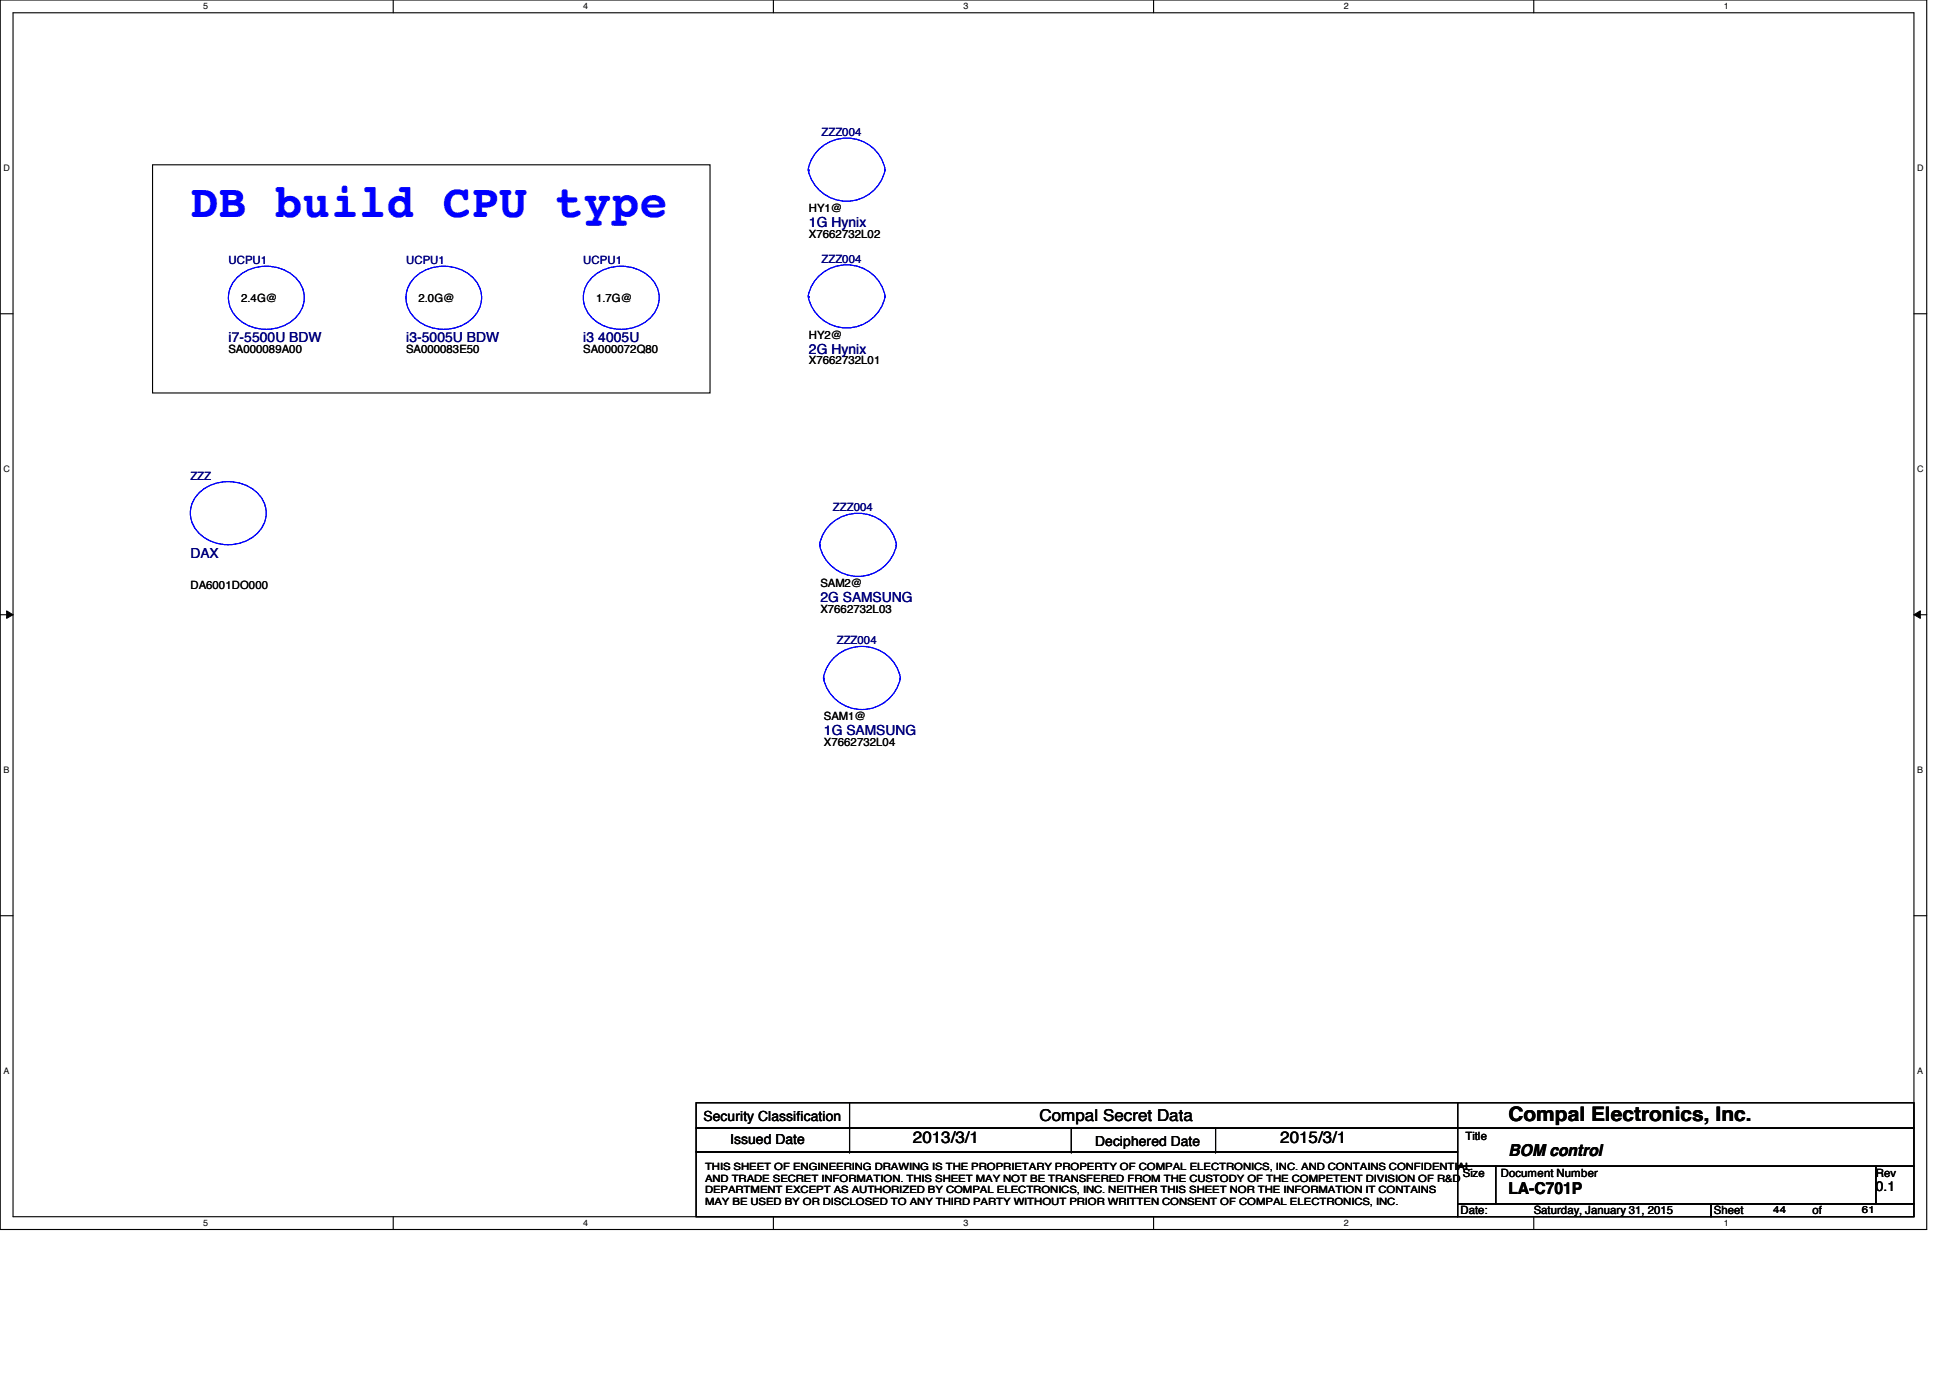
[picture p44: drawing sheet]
<svg xmlns="http://www.w3.org/2000/svg" width="297mm" height="210mm" viewBox="0 0 297 210" stroke-linecap="round" stroke-linejoin="round" font-family="sans-serif">
<defs><g id="words">
<text font-size="7.1" fill="#00f" x="29" y="33">DB build CPU type</text>
<text font-size="3" x="229.8" y="170.8">Compal Electronics, Inc.</text>
<g font-size="2.5">
<text x="158.4" y="170.8">Compal Secret Data</text>
<text x="139.1" y="174.1">2013/3/1</text>
<text x="195" y="174.1">2015/3/1</text>
<text x="229.8" y="176">BOM control</text>
<text x="229.8" y="181.9">LA-C701P</text>
</g>
<g font-size="2.1" fill="#000080">
<text x="123.2" y="34.6">1G Hynix</text>
<text x="34.8" y="52.2">i7-5500U BDW</text>
<text x="61.8" y="52.2">i3-5005U BDW</text>
<text x="88.9" y="52.2">i3 4005U</text>
<text x="123.2" y="53.9">2G Hynix</text>
<text x="29" y="85">DAX</text>
<text x="125" y="91.7">2G SAMSUNG</text>
<text x="125.5" y="112">1G SAMSUNG</text>
</g>
<g font-size="2.1">
<text x="107.2" y="170.7">Security Classification</text>
<text x="111.2" y="174.3">Issued Date</text>
<text x="166.8" y="174.5">Deciphered Date</text>
<text x="285.7" y="181.5">0.1</text>
</g>
<g font-size="1.7" fill="#000080">
<text x="125.1" y="20.7">ZZZ004</text>
<text x="34.8" y="40.2">UCPU1</text>
<text x="61.8" y="40.2">UCPU1</text>
<text x="88.9" y="40.2">UCPU1</text>
<text x="125.1" y="40">ZZZ004</text>
<text x="29" y="73.1">ZZZ</text>
<text x="126.9" y="77.9">ZZZ004</text>
<text x="127.5" y="98.1">ZZZ004</text>
</g>
<g font-size="1.7">
<text x="123.2" y="32.3">HY1@</text>
<text x="123.2" y="36.2">X7662732L02</text>
<text x="36.7" y="46">2.4G@</text>
<text x="63.8" y="46">2.0G@</text>
<text x="90.8" y="46">1.7G@</text>
<text x="34.8" y="53.8">SA000089A00</text>
<text x="61.8" y="53.8">SA000083E50</text>
<text x="88.9" y="53.8">SA000072Q80</text>
<text x="123.2" y="51.6">HY2@</text>
<text x="123.2" y="55.5">X7662732L01</text>
<text x="29" y="89.7">DA6001DO000</text>
<text x="125" y="89.5">SAM2@</text>
<text x="125" y="93.3">X7662732L03</text>
<text x="125.5" y="109.7">SAM1@</text>
<text x="125.5" y="113.6">X7662732L04</text>
<text x="223.2" y="173.6">Title</text>
<text x="222.8" y="179.2">Size</text>
<text x="228.6" y="179.2">Document Number</text>
<text x="285.7" y="179.2">Rev</text>
<text x="222.5" y="185">Date:</text>
<text x="233.6" y="185">Saturday, January 31, 2015</text>
<text x="261.1" y="185">Sheet</text>
<text x="276.1" y="185">of</text>
</g>
<g font-size="1.5">
<text x="107.4" y="178.2">THIS SHEET OF ENGINEERING DRAWING IS THE PROPRIETARY PROPERTY OF COMPAL ELECTRONICS, INC. AND CONTAINS CONFIDENTIAL</text>
<text x="107.4" y="180">AND TRADE SECRET INFORMATION. THIS SHEET MAY NOT BE TRANSFERED FROM THE CUSTODY OF THE COMPETENT DIVISION OF R&amp;D</text>
<text x="107.4" y="181.8">DEPARTMENT EXCEPT AS AUTHORIZED BY COMPAL ELECTRONICS, INC. NEITHER THIS SHEET NOR THE INFORMATION IT CONTAINS</text>
<text x="107.4" y="183.6">MAY BE USED BY OR DISCLOSED TO ANY THIRD PARTY WITHOUT PRIOR WRITTEN CONSENT OF COMPAL ELECTRONICS, INC.</text>
<text x="270.1" y="184.8">44</text>
<text x="283.6" y="184.8">61</text>
</g>
<g font-size="1.4">
<text x="30.9" y="1.4">5</text>
<text x="88.9" y="1.4">4</text>
<text x="146.8" y="1.4">3</text>
<text x="204.7" y="1.4">2</text>
<text x="262.6" y="1.4">1</text>
<text x=".5" y="26.1">D</text>
<text x="292.1" y="26.1">D</text>
<text x=".5" y="71.9">C</text>
<text x="292.1" y="71.9">C</text>
<text x=".5" y="117.8">B</text>
<text x="292.1" y="117.8">B</text>
<text x=".5" y="163.6">A</text>
<text x="292.1" y="163.6">A</text>
<text x="30.9" y="186.8">5</text>
<text x="88.9" y="186.8">4</text>
<text x="146.8" y="186.8">3</text>
<text x="204.7" y="186.8">2</text>
<text x="262.6" y="186.8">1</text>
</g>
</g></defs>
<path d="M0 0h293.5v187.3h-293.5zM2 1.9h289.5v183.4h-289.5z" fill="none" stroke="#000" stroke-width=".17"/>
<g fill="#fff">
<path d="M30.9 .2h.8v1.5h-.8z"/>
<path d="M30.9 185.5h.8v1.6h-.8z"/>
</g>
<path d="M59.9 0v1.9M59.9 185.3v2" fill="none" stroke="#000" stroke-width=".17"/>
<g fill="#fff">
<path d="M88.9 .2h.7v1.5h-.7z"/>
<path d="M88.9 185.5h.7v1.6h-.7z"/>
</g>
<path d="M117.8 0v1.9M117.8 185.3v2" fill="none" stroke="#000" stroke-width=".17"/>
<g fill="#fff">
<path d="M146.8 .2h.7v1.5h-.7z"/>
<path d="M146.8 185.5h.7v1.6h-.7z"/>
</g>
<path d="M175.7 0v1.9M175.7 185.3v2" fill="none" stroke="#000" stroke-width=".17"/>
<g fill="#fff">
<path d="M204.7 .2h.7v1.5h-.7z"/>
<path d="M204.7 185.5h.7v1.6h-.7z"/>
</g>
<path d="M233.6 0v1.9M233.6 185.3v2" fill="none" stroke="#000" stroke-width=".17"/>
<g fill="#fff">
<path d="M262.6 .2h.8v1.5h-.8z"/>
<path d="M262.6 185.5h.8v1.6h-.8z"/>
<path d="M.5 24.8h1v1.6h-1z"/>
<path d="M292.1 24.8h.9v1.6h-.9z"/>
<path d="M.5 70.7h1v1.5h-1z"/>
<path d="M292.1 70.7h.9v1.5h-.9z"/>
</g>
<path d="M0 47.8h2M291.5 47.8h2" fill="none" stroke="#000" stroke-width=".17"/>
<g fill="#fff">
<path d="M.5 116.5h.9v1.6h-.9z"/>
<path d="M292.1 116.5h.8v1.6h-.8z"/>
</g>
<path d="M0 93.6h2M291.5 93.6h2" fill="none" stroke="#000" stroke-width=".17"/>
<path d="M1 93l1 .6-1 .6zM291.5 93.6l1-.6v1.2z" fill="#000"/>
<path d="M1 93l1 .6-1 .6zM291.5 93.6l1-.6v1.2z" fill="none" stroke="#000" stroke-width=".15"/>
<g fill="#fff">
<path d="M.5 162.4h.9v1.5h-.9z"/>
<path d="M292.1 162.4h.8v1.5h-.8z"/>
</g>
<g fill="none" stroke="#000" stroke-width=".17">
<path d="M23.2 25.1h85v34.8h-85zM0 139.5h2M291.5 139.5h2M106 168h116v3.8h-116zM106 171.8h116v3.7h-116zM106 175.5h116v9.8h-116zM129.4 171.8h.1M129.4 175.5h.1M129.4 168v7.5M163.2 175.5h.1M163.2 171.8v3.7M185.2 175.5h.1"/>
<path d="M185.2 171.8v3.7M222 168h69.5v3.8h-69.5zM222 171.8h69.5v5.8h-69.5zM222 177.6h5.8v5.8h-5.8zM227.8 177.6h57.9v5.8h-57.9zM285.7 177.6h5.8v5.8h-5.8zM222 183.4h38.6v1.9h-38.6zM260.6 183.4h30.9v1.9h-30.9z"/>
</g>
<g fill="none" stroke="#00f" stroke-width=".17">
<path d="M123.1 25.8a6 6 0 0 1 5.9-4.8 6 6 0 0 1 5.8 4.8M123.1 25.9a6 6 0 0 0 5.9 4.7 6 6 0 0 0 5.8-4.7M123.2 25.9h.1M134.8 25.9h.1M35.9 42.5a6.5 6.5 0 0 1 9.8 .6 4.3 4.3 0 0 1-1.7 6.1 6.4 6.4 0 0 1-8.6-1.6 4.2 4.2 0 0 1 .5-5.1zM62.9 42.5a6.4 6.4 0 0 1 9.8 .6 4.5 4.5 0 0 1-2.5 6.5 6.3 6.3 0 0 1-7.7-2 4.2 4.2 0 0 1 .4-5.1zM90 42.5a6.5 6.5 0 0 1 9.8 .6 4.3 4.3 0 0 1-1.8 6.1 6.4 6.4 0 0 1-8.5-1.6 4.2 4.2 0 0 1 .5-5.1zM123.1 45.1a6 6 0 0 1 5.9-4.8 6 6 0 0 1 5.8 4.8M123.1 45.2a6 6 0 0 0 5.9 4.8 6 6 0 0 0 5.8-4.8M123.2 45.2h.1M134.8 45.2h.1M30.1 75.3a6.5 6.5 0 0 1 9.8 .6 4.3 4.3 0 0 1-1.7 6.1 6.4 6.4 0 0 1-8.6-1.6 4.2 4.2 0 0 1 .5-5.1z"/>
<path d="M124.8 83a6 6 0 0 1 5.9-4.8 6 6 0 0 1 5.9 4.8M124.8 83a6 6 0 0 0 5.9 4.8 6 6 0 0 0 5.9-4.8M125 83h.1M136.5 83h.1M125.4 103.3a6 6 0 0 1 5.9-4.8 6 6 0 0 1 5.9 4.8M125.4 103.3a6 6 0 0 0 5.9 4.8 6 6 0 0 0 5.9-4.8M125.5 103.3h.1M137.1 103.3h.1"/>
</g>
<use href="#words"/>
</svg>
